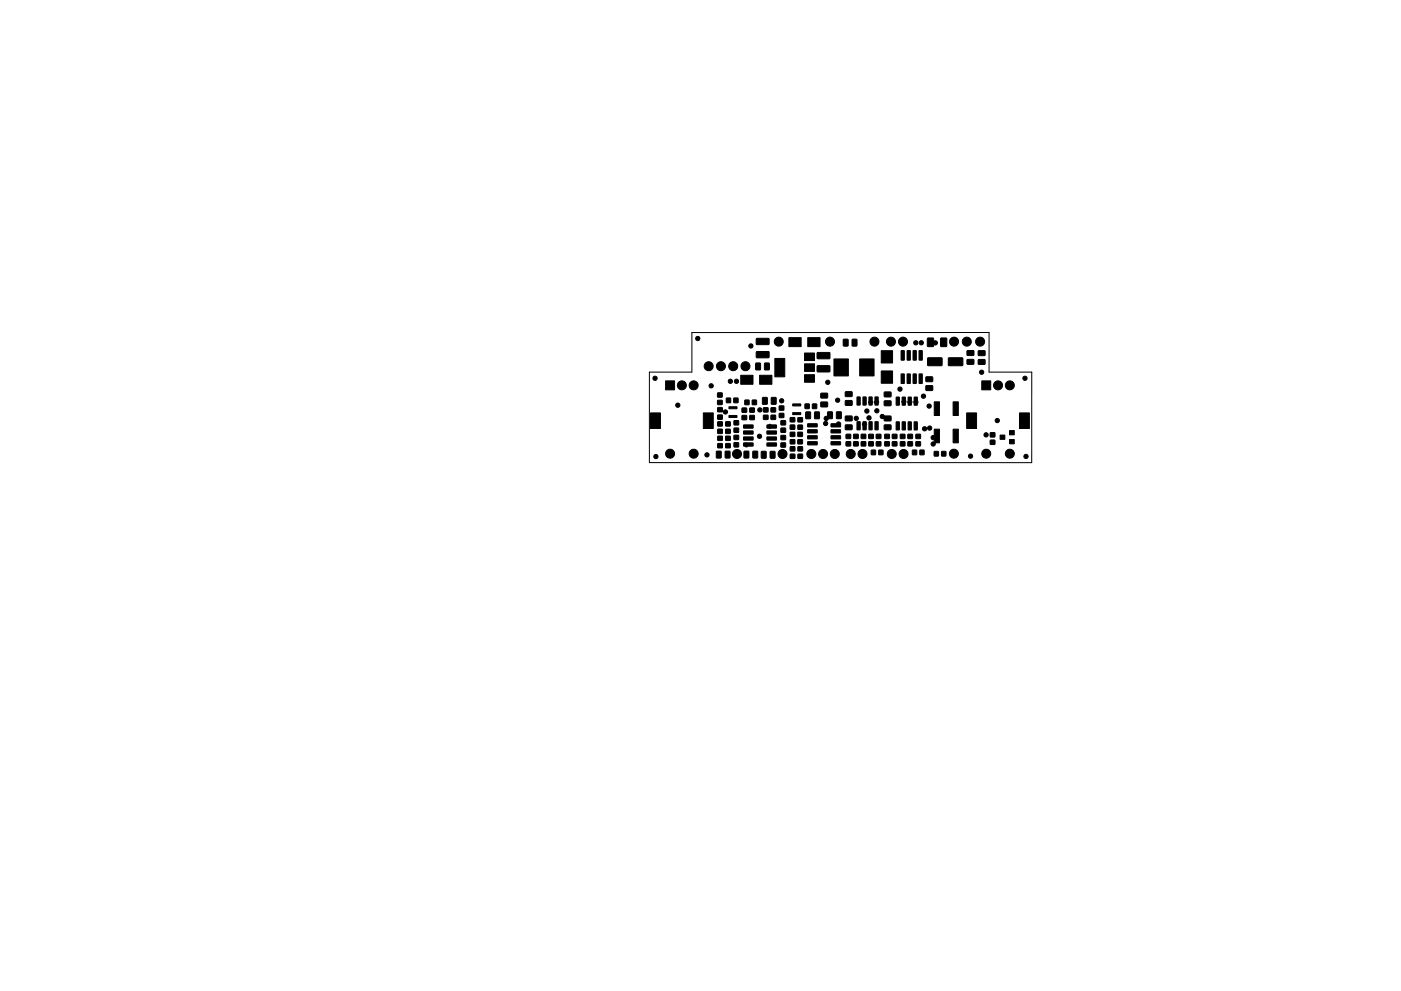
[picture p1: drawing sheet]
<svg xmlns="http://www.w3.org/2000/svg" width="297mm" height="210mm" viewBox="0 0 297 210" stroke-linecap="round" stroke-linejoin="round" font-family="sans-serif">
<path d="M137.7 78.9h9v-8.3l63-.1v8.4h9.1l-.1 19.3-81-.1z" fill="none" stroke="#000" stroke-width=".21"/>
<g fill="#000" stroke="#000" stroke-width=".21">
<path d="M160.2 77.1h1v1.4l-1-.1zM160.4 74.6h2.6l.1 1.2-.2 .1h-2.5l-.1-.2zM160.4 71.8h2.6l.1 1.2-.2 .1h-2.5l-.1-.2zM162.1 77.1h1l-.1 1.4-.9-.1zM164.3 76h2.1v3.9h-2.1zM167.3 71.6h2.6v1.9h-2.6zM170.6 77.2h2.1v1.6h-2.1zM170.6 74.9h2.1v1.6h-2.1zM171.3 71.6h2.6v1.9h-2.6zM173.3 77.6h2.6l.1 1.2-.2 .1h-2.5l-.1-.2zM173.3 74.8h2.6l.1 1.2-.2 .1h-2.5l-.1-.2zM176.8 76.2h3.1v3.6h-3.1z"/>
<path d="M178.8 72h1l-.1 1.4h-.9zM180.7 72h1l-.1 1.4h-.9zM182.3 76.2h3v3.6h-3zM186.8 74.4h2.4v2.6h-2.4zM191.1 79.4h.6v2l-.7-.1zM191.1 74.4l.6 .1v1.9l-.7-.1zM192.3 79.4h.7l-.1 2-.6-.1zM192.3 74.4l.7 .1-.1 1.9-.6-.1zM193.6 79.4h.7l-.1 2-.6-.1zM193.6 74.4l.7 .1-.1 1.9-.6-.1zM194.9 79.4h.7l-.1 2-.6-.1zM194.9 74.4l.7 .1-.1 1.9-.6-.1z"/>
<path d="M196.3 80h1.4v.9l-1.3 .1zM196.7 71.8l1.1-.1 .2 .6a.51 .51 0 0 1 .7 .5 .51 .51 0 0 1-.7 .4l-.2 .3h-1.1zM196.7 76l2.9-.1 .1 1.6-2.9 .1zM199.5 71.8h1.2v1.7h-1.3zM201.1 76l2.9-.1 .1 1.6-2.9 .1zM205.1 76.3h1.3l.1 .9-1.4 .1zM205.1 74.4h1.3l.1 .9-1.4 .1zM207.4 76.3h1.4v.9l-1.3 .1zM207.4 74.4h1.4v1h-1.3zM137.9 87.6h2.1v3.3h-2.1zM141.1 80.8h1.9v1.9h-1.9zM149.1 87.6h2.1v3.3h-2.1z"/>
<path d="M151.9 95.8h1l-.1 1.4-.9-.1zM152.2 85h.9v.8h-.9zM152.2 83.4h.9v.8h-.9zM152.2 88.1h.9v.8h-.9zM152.2 86.5h.9l.2 .7a.49 .49 0 0 1 .8-.2 .49 .49 0 0 1-.2 .8 .49 .49 0 0 1-.6-.5l-1.1 .1zM152.2 94.1h.9v.9h-.9zM152.2 92.6h.9v.8h-.9zM152.2 91.1h.9v.8h-.9zM152.2 89.5h.9v.9h-.9zM153.8 95.8h1l-.1 1.4-.9-.1zM153.9 94.1h.9v.9h-.9zM153.9 92.6h.9v.8h-.9z"/>
<path d="M153.9 91.1h.9v.8h-.9zM153.9 89.5h.9v.9h-.9zM154 84.5h.9v.9h-.9zM154.6 88.1h1.7v.5h-1.7zM154.6 86.3h1.7v.4h-1.7zM155.6 84.5h.9v.9h-.9zM155.6 93.9h1v.9h-1zM155.6 92.4h1v.8h-1zM155.6 90.8h1v.9h-1zM155.6 89.3h1v.8h-1zM157.1 79.6h2.6v1.9h-2.6zM157.3 88.2h1v.8h-1z"/>
<path d="M157.3 86.6h1v.9h-1zM157.7 92.7h1.9l.1 .6-2 .1zM157.7 91.5l1.9-.1 .1 .6-2 .1zM157.7 90.2h1.9l.1 .6h-2zM157.8 95.8h1l-.1 1.4-1-.1zM157.9 84.9h.9v.9h-.9zM157.7 94h2l-.1 .6-.9 .1a.73 .73 0 0 1-1 0zM159 88.2h.9v.8h-.9zM159 86.6h.9v.8h-.9zM159.5 84.9h.9v.9h-.9zM159.6 95.8h1v1.4l-1-.1zM161.1 79.6h2.6v1.9h-2.6z"/>
<path d="M161.4 95.8h1v1.4l-1-.1zM161.7 84.4h1l-.1 1.4-.9-.1zM161.9 88.1h.9v.9h-.9zM161.9 86.5h.9v.9h-.9zM162.6 94h1.9l.1 .6-1.9 .1zM162.6 92.7h1.9l.1 .6-1.9 .1zM162.6 91.5l1.9-.1 .1 .6-1.9 .1zM162.6 90.2l.6-.2 1.3 .2 .1 .6h-1.9zM163.3 95.8h1l-.1 1.4-.9-.1zM163.5 88.1h.9v.9h-.9zM163.5 86.5h.9v.9h-.9zM163.6 84.4h.9v1.4l-1-.1z"/>
<path d="M165.2 87.7h1v.9h-1zM165.2 86.1h1v.9h-1zM165.6 94h.9v.8h-.9zM165.6 92.4h.9v.9h-.9zM165.6 90.8h.9v.9h-.9zM165.6 89.3h.9v.8h-.9zM167.5 90.2h1v.9h-1zM167.5 88.6h1v.9h-1zM167.6 93.3h.9v.9h-.9zM167.6 91.7h.9v.9h-.9zM167.6 96.4h.9v.8h-.9zM167.6 94.8h.9v.9h-.9z"/>
<path d="M168.1 87.5h1.7v.5h-1.7zM168.1 85.7h1.7v.4h-1.7zM169.2 93.3h.9v.9h-.9zM169.2 91.7h.9v.9h-.9zM169.2 90.2h.9v.9h-.9zM169.2 88.6h.9v.9h-.9zM169.2 96.4h.9v.8h-.9zM169.2 94.8h.9v.9h-.9zM170.6 79.5h2.1v1.6h-2.1zM170.7 85.7h.9v1h-.9zM170.9 87.4l.9 .1v1.3h-1zM171.3 93.7h1.9l.1 .6-2 .1z"/>
<path d="M171.3 92.5l1.9-.1 .1 .6-2 .1zM171.3 91.2h1.9l.1 .6-2 .1zM171.3 89.9h1.9l.1 .6-2 .1zM172.3 85.7h.8v1h-.8zM172.7 87.4l1 .1v1.3h-1zM174.1 85.3h1.3l.1 1h-1.4zM174.1 83.5l1.3-.1 .1 1h-1.4zM175.5 87.4h1v1.3l-.2 .1-.6 .1-.5 .5a.48 .48 0 0 1 .1 .8 .48 .48 0 0 1-.8-.2 .48 .48 0 0 1 .5-.7 .54 .54 0 0 1-.2-.7 .54 .54 0 0 1 .6-.3zM176.2 93.7h1.9l.1 .6-1.9 .1zM176.2 92.5l1.9-.1 .1 .6-1.9 .1zM176.2 91.2h1.9l.1 .6-1.9 .1zM177.4 87.4h1l-.1 1.4h-1z"/>
<path d="M176.2 89.9h1.1a.49 .49 0 0 1 .6-.4 .49 .49 0 0 1 .3 .6l-.1 .5h-1.8zM179.3 90.2h1.3l.1 .9-1.4 .1zM179.3 88.3h1.3l.1 .9-1.4 .1zM179.3 85h1.3l.1 .9-1.4 .1zM179.3 83.1h1.3l.1 1h-1.4zM179.4 93.7h.9v.9h-.9zM179.4 92.2h.9v.8h-.9zM181 93.7h.9v.9h-.9zM181 92.2h.9v.8h-.9zM181.7 89.5h.7l-.1 1.7-.6-.1zM181.7 84.2l.7 .1-.1 1.7-.6-.1zM182.6 93.7h.9v.9h-.9z"/>
<path d="M182.6 92.2h.9v.8h-.9zM183 89.5h.6l.1 .6-.1 1.1-.6-.1-.2-1.1zM183 84.2l.6 .1v1.7l-.6-.1zM184.2 93.7h.9v.9h-.9zM184.2 92.2h.9v.8h-.9zM184.3 89.5h.6v1.7l-.7-.1zM184.3 84.2l.6 .1 .1 1.1-.1 .6-.7-.1zM184.7 95.5h.9v1h-.9zM185.5 89.5h.7l-.1 1.7-.6-.1zM185.5 84.2l.7 .1 .1 1.1-.2 .6-.6-.1-.1-.6zM185.8 93.7h.9v.9h-.9zM185.8 92.2h.9v.8h-.9z"/>
<path d="M186.3 95.5h.9v1h-.9zM186.8 78.7h2.4v2.6h-2.4zM186.8 88a.58 .58 0 0 1 .8 .3h1.3v.9l-.2 .1h-1.1l-.2-.5a.48 .48 0 0 1-.7-.1 .48 .48 0 0 1 .1-.7zM187.5 90.2h1.4v.9l-1.4 .1zM187.5 85.1h1.4v.9l-1.4 .1zM187.5 83.2h1.4v.9l-1.4 .1zM187.6 93.7h.9v.9h-.9zM187.6 92.2h.9v.8h-.9zM189.2 93.7h.9v.9h-.9zM189.2 92.2h.9v.8h-.9zM190 89.5l.7 .1-.1 1.6h-.6zM190 84.3h.7l-.1 1.7-.6-.1z"/>
<path d="M190.9 93.7h.9v.9h-.9zM190.9 92.2h.9v.8h-.9zM191.3 89.5l.7 .1-.1 1.6h-.6zM191.3 84.3h.7l.1 1-.2 .7-.6-.1zM192.5 93.7h.9v.9h-.9zM192.5 92.2h.9v.8h-.9zM192.6 89.5l.6 .1v1.6h-.7zM192.6 84.3h.6l.2 1-.2 .7-.7-.1zM193.5 95.5h.8v1h-.8zM193.8 89.5l.7 .1-.1 1.6h-.6zM193.8 84.3h.7l.1 1-.2 .7-.6-.1zM194.2 93.7h.9v.9h-.9z"/>
<path d="M194.2 92.2h.9v.8h-.9zM195 95.5h.9v1h-.9zM196.3 81.9l1.4-.1v1h-1.3zM195.7 90.7a.77 .77 0 0 1 .9 .1 .47 .47 0 0 1 .7-.3 .47 .47 0 0 1 0 .8 .47 .47 0 0 1-.7-.3h-.1a.46 .46 0 0 1-.6 .4 .46 .46 0 0 1-.2-.7zM198.1 91.1h1.1v2.9h-.9a.48 .48 0 0 1-.4 .6 .48 .48 0 0 1-.5-.6 .48 .48 0 0 1 .7-.3l-.1-.4a.51 .51 0 0 1-.6-.5 .51 .51 0 0 1 .7-.5zM198.1 85.3h1.1v2.9h-1.1zM198.1 95.8h.9v.9h-.9zM199.7 95.8h.8v.9h-.8zM202.1 91.1h1.1v2.9h-1.1zM202.1 85.3h1.1v2.9h-1.1zM205 87.6h2.1v3.3h-2.1zM208.2 80.8h1.9v1.9h-1.9z"/>
<path d="M210 93.4h.9v.9h-.9zM210 91.8h.9v.9h-.9zM212 92.3h1v.9h-1zM214 93.3h1v.9h-1zM214 91.4h1v.9h-1zM216.2 87.6h2.1v3.3h-2.1z"/>
<circle cx="147.9" cy="71.8" r=".45"/>
<circle cx="150.3" cy="77.7" r=".96"/>
<circle cx="152.9" cy="77.7" r=".96"/>
<circle cx="155.5" cy="77.7" r=".96"/>
<circle cx="158.1" cy="77.7" r=".96"/>
<circle cx="159.2" cy="73.4" r=".45"/>
<circle cx="165.1" cy="72.5" r=".96"/>
<circle cx="176" cy="72.5" r=".96"/>
<circle cx="185.4" cy="72.5" r=".96"/>
<circle cx="188.9" cy="72.5" r=".96"/>
<circle cx="191.5" cy="72.5" r=".96"/>
<circle cx="194.2" cy="72.7" r=".45"/>
<circle cx="195.3" cy="72.7" r=".45"/>
<circle cx="202.3" cy="72.5" r=".96"/>
<circle cx="205" cy="72.5" r=".96"/>
<circle cx="207.8" cy="72.5" r=".96"/>
<circle cx="208.1" cy="79" r=".45"/>
<circle cx="138.9" cy="80.3" r=".45"/>
<circle cx="139.1" cy="96.9" r=".45"/>
<circle cx="142.1" cy="96.3" r=".96"/>
<circle cx="143.7" cy="86" r=".45"/>
<circle cx="144.6" cy="81.8" r=".96"/>
<circle cx="147.1" cy="81.8" r=".96"/>
<circle cx="147.1" cy="96.3" r=".96"/>
<circle cx="149.9" cy="96.5" r=".45"/>
<circle cx="150.8" cy="81.9" r=".45"/>
<circle cx="154.9" cy="80.9" r=".45"/>
<circle cx="156.2" cy="80.9" r=".45"/>
<circle cx="156.3" cy="96.3" r=".96"/>
<circle cx="161" cy="92.6" r=".45"/>
<circle cx="161.1" cy="87" r=".45"/>
<circle cx="165.7" cy="85" r=".45"/>
<circle cx="165.9" cy="96.3" r=".96"/>
<circle cx="172" cy="96.3" r=".96"/>
<circle cx="174.5" cy="96.3" r=".96"/>
<circle cx="175.5" cy="81.1" r=".45"/>
<circle cx="177" cy="96.3" r=".96"/>
<circle cx="177.6" cy="84.9" r=".45"/>
<circle cx="180.4" cy="96.3" r=".96"/>
<circle cx="181.5" cy="88.8" r=".45"/>
<circle cx="182.9" cy="96.3" r=".96"/>
<circle cx="183.8" cy="87.2" r=".45"/>
<circle cx="184.2" cy="88.7" r=".45"/>
<circle cx="185.9" cy="87.2" r=".45"/>
<circle cx="189.1" cy="96.3" r=".96"/>
<circle cx="190.8" cy="82.6" r=".45"/>
<circle cx="191.6" cy="96.3" r=".96"/>
<circle cx="195.8" cy="84.1" r=".45"/>
<circle cx="197" cy="86.2" r=".45"/>
<circle cx="202.2" cy="96.3" r=".96"/>
<circle cx="205.8" cy="96.8" r=".45"/>
<circle cx="209.1" cy="92.3" r=".45"/>
<circle cx="209.1" cy="96.3" r=".96"/>
<circle cx="211.4" cy="89.2" r=".45"/>
<circle cx="211.6" cy="81.8" r=".96"/>
<circle cx="214.1" cy="81.8" r=".96"/>
<circle cx="214.1" cy="96.3" r=".96"/>
<circle cx="217.3" cy="80.3" r=".45"/>
<circle cx="217.5" cy="96.8" r=".45"/>
</g>
</svg>
